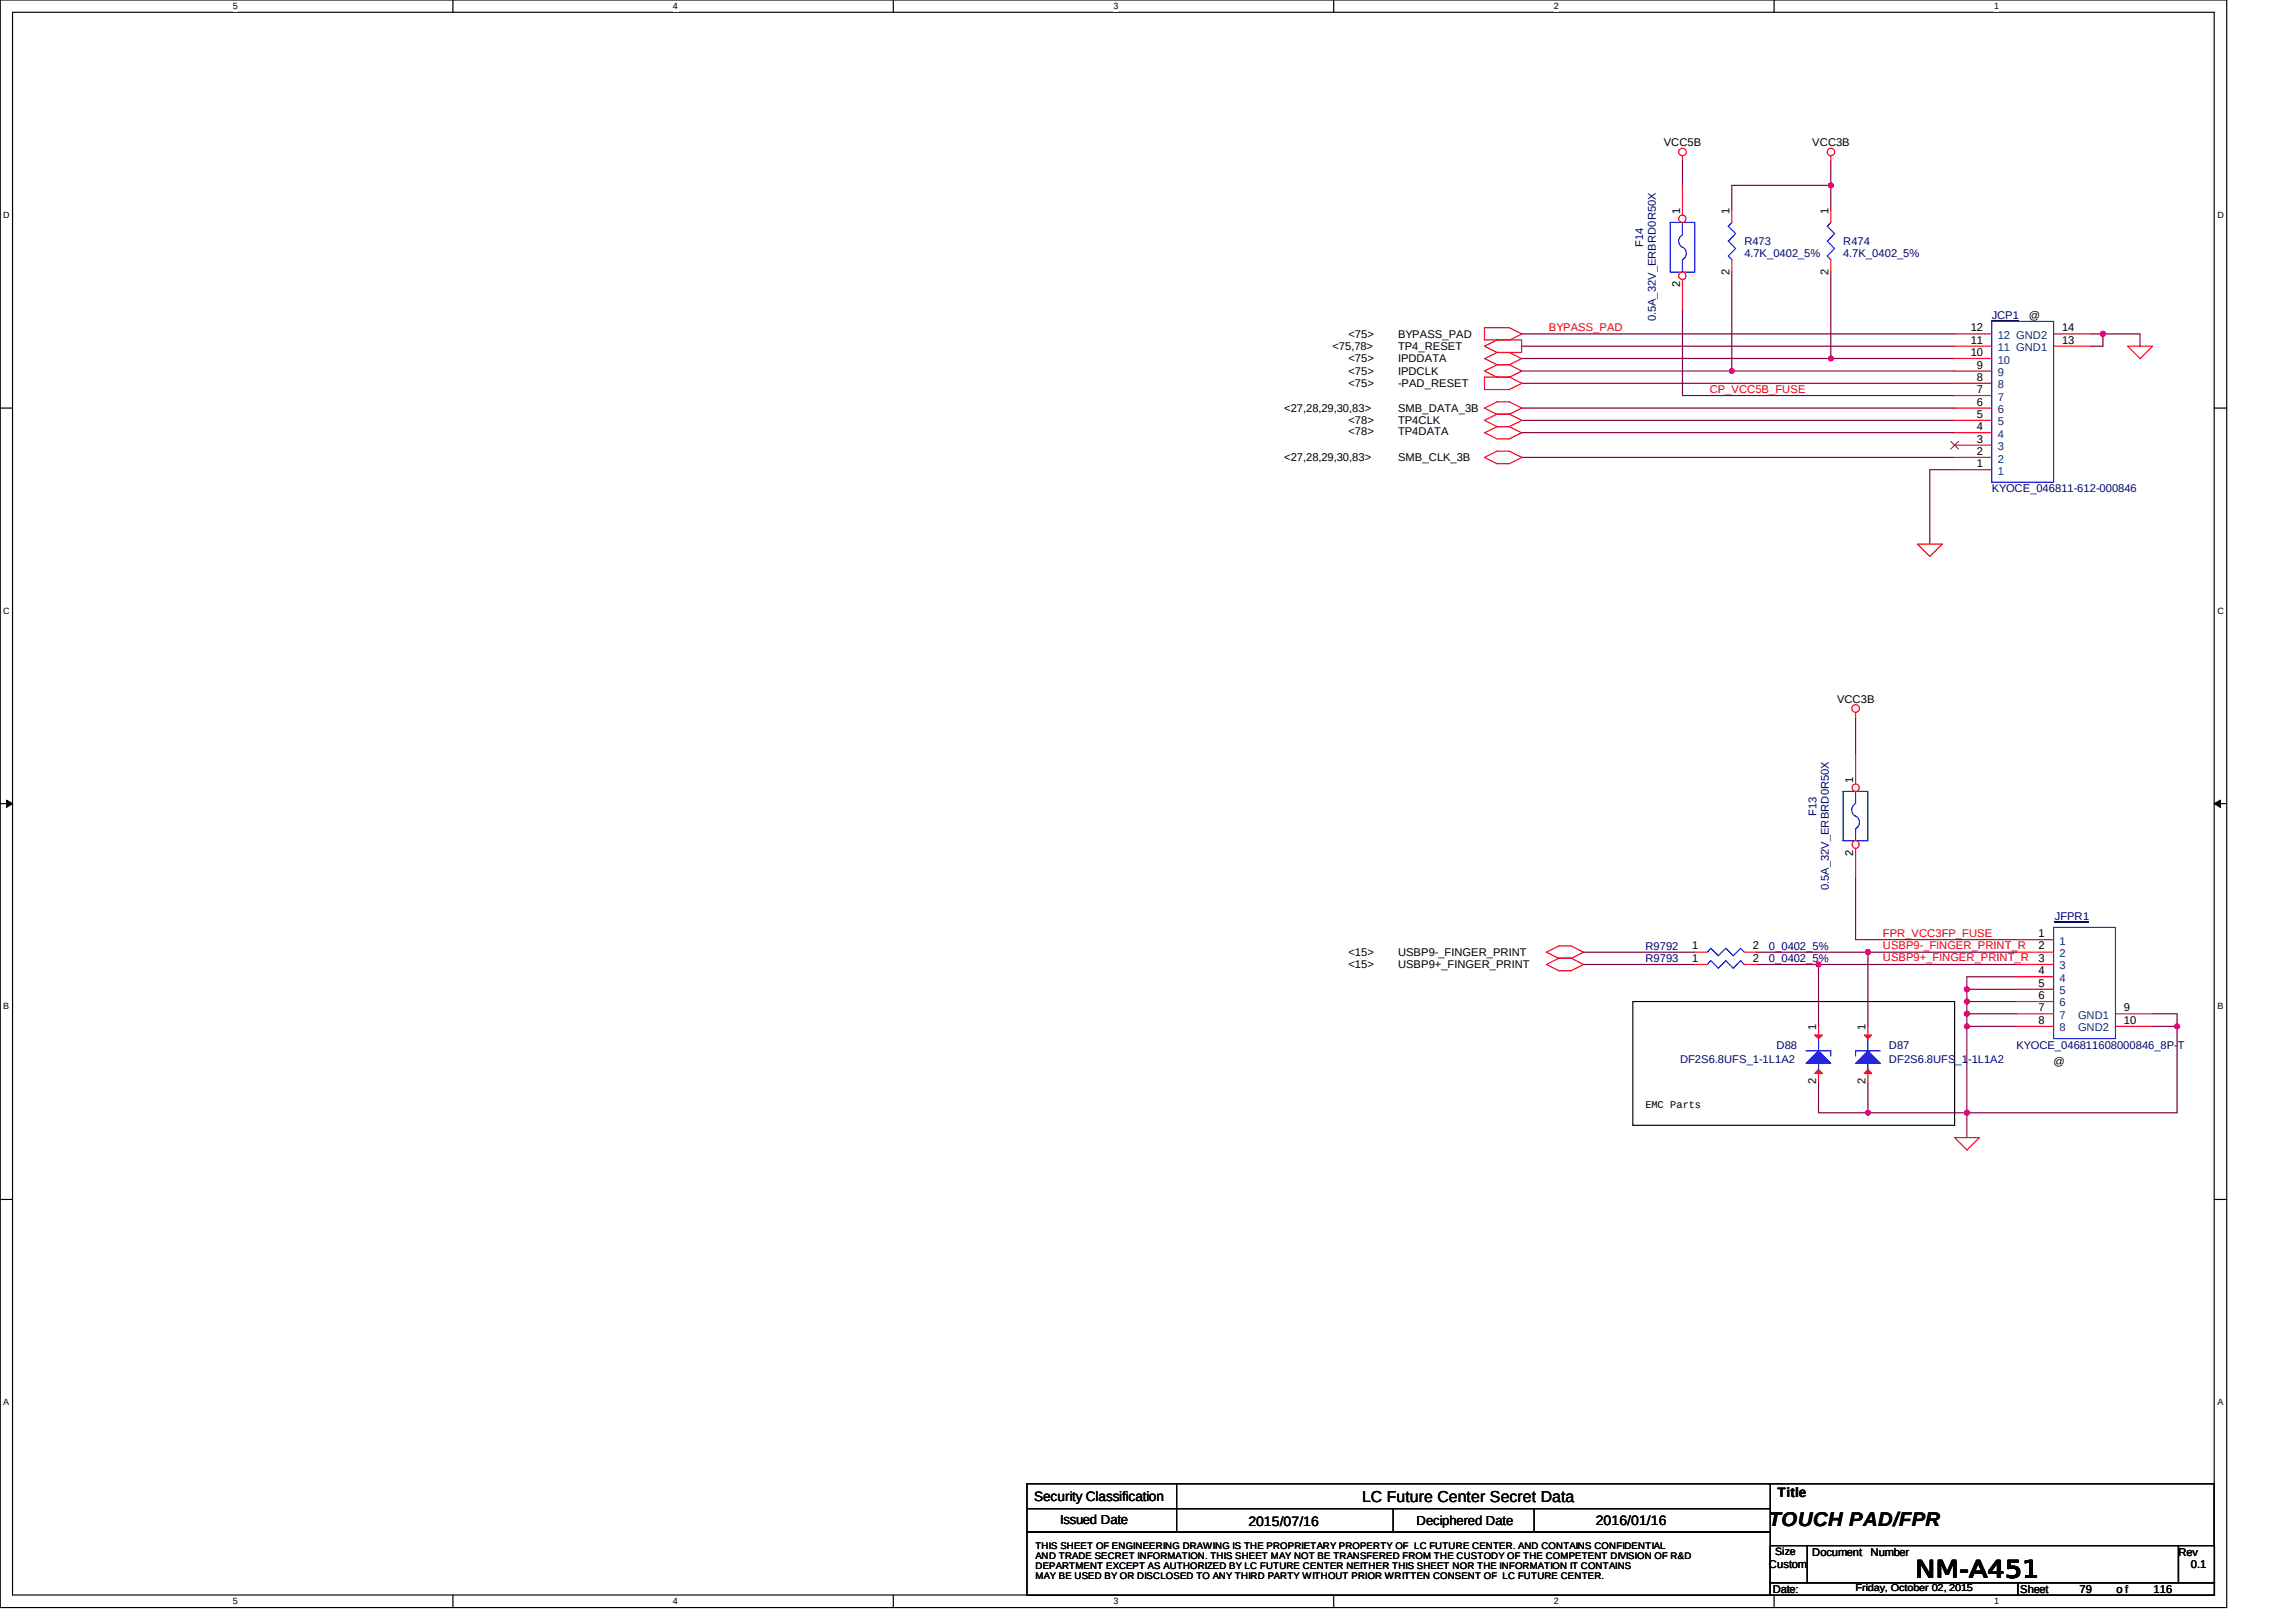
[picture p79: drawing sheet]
<svg xmlns="http://www.w3.org/2000/svg" width="297mm" height="210mm" viewBox="0 0 297 210" stroke-linecap="round" stroke-linejoin="round" font-family="sans-serif">
<defs><g id="words">
<text font-size="3" x="247.8" y="204.1">NM-A451</text>
<text font-size="2.6" x="228.8" y="197.5">TOUCH PAD/FPR</text>
<text font-size="2" x="176.2" y="194.3">LC Future Center Secret Data</text>
<g font-size="1.8">
<text x="133.8" y="194.2">Security Classification</text>
<text x="161.5" y="197.5">2015/07/16</text>
<text x="206.4" y="197.3">2016/01/16</text>
<text x="230" y="193.8">Title</text>
</g>
<g font-size="1.7">
<text x="137.2" y="197.2">Issued Date</text>
<text x="183.3" y="197.4">Deciphered Date</text>
</g>
<g font-size="1.4">
<text x="215.3" y="18.9">VCC5B</text>
<text x="234.5" y="18.9">VCC3B</text>
<text x="217.3" y="27.7" transform="rotate(-90 217.3 27.7)">1</text>
<text x="223.7" y="27.7" transform="rotate(-90 223.7 27.7)">1</text>
<text x="236.5" y="27.7" transform="rotate(-90 236.5 27.7)">1</text>
<text x="223.7" y="35.5" transform="rotate(-90 223.7 35.5)">2</text>
<text x="236.5" y="35.5" transform="rotate(-90 236.5 35.5)">2</text>
<text x="217.3" y="37.1" transform="rotate(-90 217.3 37.1)">2</text>
<text x="262.5" y="41.3">@</text>
<text x="172.4" y="45.3">&lt;75,78&gt;</text>
<text x="174.4" y="43.7">&lt;75&gt;</text>
<text x="174.4" y="46.9">&lt;75&gt;</text>
<text x="180.9" y="43.7">BYPASS_PAD</text>
<text x="180.9" y="45.3">TP4_RESET</text>
<text x="180.9" y="46.9">IPDDATA</text>
<text x="255" y="46.1">10</text>
<text x="255" y="44.5">11</text>
<text x="255" y="42.9">12</text>
<text x="255.7" y="47.7">9</text>
<text x="266.8" y="44.5">13</text>
<text x="266.8" y="42.9">14</text>
<text x="166.1" y="53.3">&lt;27,28,29,30,83&gt;</text>
<text x="174.4" y="48.5">&lt;75&gt;</text>
<text x="174.4" y="50.1">&lt;75&gt;</text>
<text x="180.9" y="48.5">IPDCLK</text>
<text x="180.9" y="50.1">-PAD_RESET</text>
<text x="180.9" y="53.3">SMB_DATA_3B</text>
<text x="255.7" y="52.5">6</text>
<text x="255.7" y="50.9">7</text>
<text x="255.7" y="49.3">8</text>
<text x="166.1" y="59.7">&lt;27,28,29,30,83&gt;</text>
<text x="174.4" y="56.3">&lt;78&gt;</text>
<text x="174.4" y="54.9">&lt;78&gt;</text>
<text x="180.9" y="56.3">TP4DATA</text>
<text x="180.9" y="54.9">TP4CLK</text>
<text x="180.9" y="59.7">SMB_CLK_3B</text>
<text x="255.7" y="58.9">2</text>
<text x="255.7" y="57.3">3</text>
<text x="255.7" y="55.7">4</text>
<text x="255.7" y="54.1">5</text>
<text x="255.7" y="60.5">1</text>
<text x="237.7" y="90.9">VCC3B</text>
<text x="239.7" y="101.3" transform="rotate(-90 239.7 101.3)">1</text>
<text x="239.7" y="110.7" transform="rotate(-90 239.7 110.7)">2</text>
<text x="174.4" y="123.7">&lt;15&gt;</text>
<text x="174.4" y="125.3">&lt;15&gt;</text>
<text x="180.9" y="123.7">USBP9-_FINGER_PRINT</text>
<text x="180.9" y="125.3">USBP9+_FINGER_PRINT</text>
<text x="218.9" y="122.9">1</text>
<text x="218.9" y="124.5">1</text>
<text x="226.8" y="122.9">2</text>
<text x="226.8" y="124.5">2</text>
<text x="263.7" y="121.3">1</text>
<text x="263.7" y="122.9">2</text>
<text x="263.7" y="124.5">3</text>
<text x="263.7" y="126.1">4</text>
<text x="263.7" y="127.7">5</text>
<text x="263.7" y="129.3">6</text>
<text x="263.7" y="130.9">7</text>
<text x="274.8" y="130.9">9</text>
<text x="234.9" y="133.3" transform="rotate(-90 234.9 133.3)">1</text>
<text x="241.3" y="133.3" transform="rotate(-90 241.3 133.3)">1</text>
<text x="263.7" y="132.5">8</text>
<text x="265.7" y="137.8">@</text>
<text x="274.8" y="132.5">10</text>
<text x="234.9" y="140.3" transform="rotate(-90 234.9 140.3)">2</text>
<text x="241.3" y="140.3" transform="rotate(-90 241.3 140.3)">2</text>
<text x="228.8" y="202.9">Custom</text>
<text x="229.7" y="201.3">Size</text>
<text x="234.5" y="201.3">Document</text>
<text x="242" y="201.3">Number</text>
<text x="281.8" y="201.3">Rev</text>
<text x="283.4" y="202.9">0.1</text>
<text x="229.3" y="206.1">Date:</text>
<text x="261.3" y="206.1">Sheet</text>
<text x="269" y="206.1">79</text>
<text x="273.8" y="206.1">o f</text>
<text x="278.6" y="206.1">116</text>
</g>
<g font-size="1.4" fill="#000080">
<text x="212.6" y="32" transform="rotate(-90 212.6 32)">F14</text>
<text x="225.7" y="31.7">R473</text>
<text x="225.7" y="33.3">4.7K_0402_5%</text>
<text x="238.4" y="31.7">R474</text>
<text x="238.4" y="33.3">4.7K_0402_5%</text>
<text x="214.2" y="41.6" transform="rotate(-90 214.2 41.6)">0.5A_32V_ERBRD0R50X</text>
<text x="257.7" y="41.3">JCP1</text>
<text x="257.7" y="63.7">KYOCE_046811-612-000846</text>
<text x="235" y="105.6" transform="rotate(-90 235 105.6)">F13</text>
<text x="236.6" y="115.2" transform="rotate(-90 236.6 115.2)">0.5A_32V_ERBRD0R50X</text>
<text x="265.8" y="119.1">JFPR1</text>
<text x="212.9" y="122.9">R9792</text>
<text x="212.9" y="124.5">R9793</text>
<text x="228.8" y="122.9">0_0402_5%</text>
<text x="228.8" y="124.5">0_0402_5%</text>
<text x="217.3" y="137.6">DF2S6.8UFS_1-1L1A2</text>
<text x="229.8" y="135.7">D88</text>
<text x="244.4" y="135.7">D87</text>
<text x="244.4" y="137.6">DF2S6.8UFS_1-1L1A2</text>
<text x="260.9" y="135.7">KYOCE_046811608000846_8P-T</text>
</g>
<g font-size="1.4" fill="#f00">
<text x="200.4" y="42.8">BYPASS_PAD</text>
<text x="221.2" y="50.8">CP_VCC5B_FUSE</text>
<text x="243.6" y="121.2">FPR_VCC3FP_FUSE</text>
<text x="243.6" y="122.8">USBP9-_FINGER_PRINT_R</text>
<text x="243.6" y="124.4">USBP9+_FINGER_PRINT_R</text>
</g>
<g font-size="1.4" fill="#004080">
<text x="258.5" y="47.1">10</text>
<text x="258.5" y="45.4">11 GND1</text>
<text x="258.5" y="43.9">12 GND2</text>
<text x="258.5" y="53.4">6</text>
<text x="258.5" y="51.9">7</text>
<text x="258.5" y="50.2">8</text>
<text x="258.5" y="48.6">9</text>
<text x="258.5" y="59.9">2</text>
<text x="258.5" y="58.2">3</text>
<text x="258.5" y="56.7">4</text>
<text x="258.5" y="55">5</text>
<text x="258.5" y="61.5">1</text>
<text x="266.5" y="122.3">1</text>
<text x="266.5" y="123.9">2</text>
<text x="266.5" y="125.4">3</text>
<text x="266.5" y="127.1">4</text>
<text x="266.5" y="128.7">5</text>
<text x="266.5" y="130.2">6</text>
<text x="266.5" y="131.9">7</text>
<text x="268.9" y="131.9">GND1</text>
<text x="266.5" y="133.5">8</text>
<text x="268.9" y="133.5">GND2</text>
</g>
<g font-size="1.3">
<text x="212.9" y="143.4">EMC Parts</text>
<text x="240.1" y="206">Friday, October 02, 2015</text>
</g>
<g font-size="1.2">
<text x="30.1" y="1.2">5</text>
<text x="87.1" y="1.2">4</text>
<text x="144" y="1.2">3</text>
<text x="201" y="1.2">2</text>
<text x="258" y="1.2">1</text>
<text x=".4" y="28.2">D</text>
<text x="286.9" y="28.2">D</text>
<text x=".4" y="79.4">C</text>
<text x="286.9" y="79.4">C</text>
<text x=".4" y="130.6">B</text>
<text x="286.9" y="130.6">B</text>
<text x=".4" y="181.8">A</text>
<text x="286.9" y="181.8">A</text>
<text x="134" y="200.5">THIS SHEET OF ENGINEERING DRAWING IS THE PROPRIETARY PROPERTY OF LC FUTURE CENTER. AND CONTAINS CONFIDENTIAL</text>
<text x="134" y="201.8">AND TRADE SECRET INFORMATION. THIS SHEET MAY NOT BE TRANSFERED FROM THE CUSTODY OF THE COMPETENT DIVISION OF R&amp;D</text>
<text x="134" y="203.1">DEPARTMENT EXCEPT AS AUTHORIZED BY LC FUTURE CENTER NEITHER THIS SHEET NOR THE INFORMATION IT CONTAINS</text>
<text x="30.1" y="207.6">5</text>
<text x="87.1" y="207.6">4</text>
<text x="134" y="204.4">MAY BE USED BY OR DISCLOSED TO ANY THIRD PARTY WITHOUT PRIOR WRITTEN CONSENT OF LC FUTURE CENTER.</text>
<text x="144" y="207.6">3</text>
<text x="201" y="207.6">2</text>
<text x="258" y="207.6">1</text>
</g>
</g></defs>
<path d="M0 0h288.1v208h-288.1zM1.6 1.6h284.9v204.8h-284.9z" fill="none" stroke="#000" stroke-width=".15"/>
<g fill="#fff">
<path d="M30.1 .1h.7v1.3h-.7z" fill-rule="evenodd"/>
<path d="M30.1 206.6h.7v1.3h-.7z" fill-rule="evenodd"/>
</g>
<path d="M58.6 0v1.6M58.6 206.4v1.6" fill="none" stroke="#000" stroke-width=".15"/>
<g fill="#fff">
<path d="M87.1 .1h.6v1.3h-.6z" fill-rule="evenodd"/>
<path d="M87.1 206.6h.6v1.3h-.6z" fill-rule="evenodd"/>
</g>
<path d="M115.6 0v1.6M115.6 206.4v1.6" fill="none" stroke="#000" stroke-width=".15"/>
<g fill="#fff">
<path d="M144 .1h.7v1.3h-.7z" fill-rule="evenodd"/>
<path d="M144 206.6h.7v1.3h-.7z" fill-rule="evenodd"/>
</g>
<path d="M172.5 0v1.6M172.5 206.4v1.6" fill="none" stroke="#000" stroke-width=".15"/>
<g fill="#fff">
<path d="M201 .1h.6v1.3h-.6z" fill-rule="evenodd"/>
<path d="M201 206.6h.6v1.3h-.6z" fill-rule="evenodd"/>
</g>
<path d="M229.5 0v1.6M229.5 206.4v1.6" fill="none" stroke="#000" stroke-width=".15"/>
<g fill="#fff">
<path d="M258 .1h.6v1.3h-.6z" fill-rule="evenodd"/>
<path d="M258 206.6h.6v1.3h-.6z" fill-rule="evenodd"/>
<path d="M.4 27.2h.9v1.3h-.9z" fill-rule="evenodd"/>
<path d="M286.9 27.2h.8v1.3h-.8z" fill-rule="evenodd"/>
<path d="M.4 78.4h.9v1.3h-.9z" fill-rule="evenodd"/>
<path d="M286.9 78.4h.8v1.3h-.8z" fill-rule="evenodd"/>
</g>
<path d="M0 52.8h1.6M286.5 52.8h1.6" fill="none" stroke="#000" stroke-width=".15"/>
<g fill="#fff">
<path d="M.4 129.6h.8v1.3h-.8z" fill-rule="evenodd"/>
<path d="M286.9 129.6h.8v1.3h-.8z" fill-rule="evenodd"/>
</g>
<path d="M0 104h1.6M286.5 104h1.6" fill="none" stroke="#000" stroke-width=".15"/>
<path d="M.8 103.5l.8 .5-.8 .5zM286.5 104l.8-.5v1z" fill="#000"/>
<path d="M.8 103.5l.8 .5-.8 .5zM286.5 104l.8-.5v1z" fill="none" stroke="#000" stroke-width=".13"/>
<g fill="#fff">
<path d="M.4 180.8h.8v1.3h-.8z" fill-rule="evenodd"/>
<path d="M286.9 180.8h.8v1.3h-.8z" fill-rule="evenodd"/>
</g>
<path d="M211.2 129.6h41.7v16h-41.7zM0 155.2h1.6M286.5 155.2h1.6" fill="none" stroke="#000" stroke-width=".15"/>
<g fill="none" stroke="#800040" stroke-width=".15">
<path d="M217.7 20.8v3.2M236.9 35.2v11.2M196.8 43.2h56.1M196.8 44.8h56.1M196.8 46.4h56.1M196.8 49.6h56.1M196.8 52.8h56.1M196.8 54.4h56.1M196.8 56h56.1M196.8 59.2h56.1M217.7 40v11.2h35.2M224 48h28.9"/>
<path d="M204.9 123.2h14.4M204.9 124.8h14.4M227.3 123.2h14.4M227.3 124.8h8"/>
</g>
<circle cx="236.9" cy="46.4" r=".32" fill="#f0f"/>
<circle cx="236.9" cy="46.4" r=".32" fill="none" stroke="#f0f" stroke-width=".15"/>
<path d="M224 35.2v12.8h-27.2" fill="none" stroke="#800040" stroke-width=".15"/>
<circle cx="224.1" cy="48" r=".32" fill="#f0f"/>
<circle cx="224.1" cy="48" r=".32" fill="none" stroke="#f0f" stroke-width=".15"/>
<path d="M236.9 24h-12.9v3.2" fill="none" stroke="#800040" stroke-width=".15"/>
<circle cx="236.9" cy="24" r=".32" fill="#f0f"/>
<circle cx="236.9" cy="24" r=".32" fill="none" stroke="#f0f" stroke-width=".15"/>
<path d="M236.9 20.8v6.4M240.1 121.6h20.8M254.5 128v1.6" fill="none" stroke="#800040" stroke-width=".15"/>
<circle cx="254.5" cy="129.6" r=".32" fill="#f0f"/>
<circle cx="254.5" cy="129.6" r=".32" fill="none" stroke="#f0f" stroke-width=".15"/>
<path d="M254.5 128h6.4" fill="none" stroke="#800040" stroke-width=".15"/>
<circle cx="254.5" cy="128" r=".32" fill="#f0f"/>
<circle cx="254.5" cy="128" r=".32" fill="none" stroke="#f0f" stroke-width=".15"/>
<path d="M240.1 92.8v4.8M240.1 113.6v8M260.9 126.4h-6.4v1.6M260.9 129.6h-6.4v1.6M278.5 131.2h3.2v1.6" fill="none" stroke="#800040" stroke-width=".15"/>
<circle cx="281.7" cy="132.8" r=".32" fill="#f0f"/>
<circle cx="281.7" cy="132.8" r=".32" fill="none" stroke="#f0f" stroke-width=".15"/>
<path d="M270.5 44.8h1.6M270.5 43.2h6.4v1.6M252.9 60.8h-3.2v9.6M278.5 132.8h3.2v11.2h-27.2v3.2" fill="none" stroke="#800040" stroke-width=".15"/>
<circle cx="272.1" cy="43.2" r=".33" fill="#f0f"/>
<circle cx="272.1" cy="43.2" r=".33" fill="none" stroke="#f0f" stroke-width=".15"/>
<path d="M272.1 43.2v1.6M260.9 131.2h-6.4v1.6" fill="none" stroke="#800040" stroke-width=".15"/>
<circle cx="254.5" cy="131.2" r=".32" fill="#f0f"/>
<circle cx="254.5" cy="131.2" r=".32" fill="none" stroke="#f0f" stroke-width=".15"/>
<circle cx="254.5" cy="132.8" r=".32" fill="#f0f"/>
<circle cx="254.5" cy="132.8" r=".32" fill="none" stroke="#f0f" stroke-width=".15"/>
<path d="M241.7 123.2v9.6M260.9 132.8h-6.4v11.2" fill="none" stroke="#800040" stroke-width=".15"/>
<circle cx="241.6" cy="123.2" r=".32" fill="#f0f"/>
<circle cx="241.6" cy="123.2" r=".32" fill="none" stroke="#f0f" stroke-width=".15"/>
<path d="M235.3 124.8v8M241.7 123.2h19.2" fill="none" stroke="#800040" stroke-width=".15"/>
<circle cx="235.3" cy="124.8" r=".32" fill="#f0f"/>
<circle cx="235.3" cy="124.8" r=".32" fill="none" stroke="#f0f" stroke-width=".15"/>
<path d="M235.3 124.8h25.6M241.7 140v4h12.8" fill="none" stroke="#800040" stroke-width=".15"/>
<circle cx="241.7" cy="144" r=".31" fill="#f0f"/>
<circle cx="241.7" cy="144" r=".31" fill="none" stroke="#f0f" stroke-width=".15"/>
<circle cx="254.5" cy="144" r=".32" fill="#f0f"/>
<circle cx="254.5" cy="144" r=".32" fill="none" stroke="#f0f" stroke-width=".15"/>
<path d="M235.3 140v4h6.4" fill="none" stroke="#800040" stroke-width=".15"/>
<g fill="none" stroke="#f00" stroke-width=".15">
<path d="M217.7 20.1v.7M236.9 20.1v.7M192.1 48.8h3.2l1.6 .8-1.6 .8h-3.2zM192.1 46.4l1.6 .8M192.1 56l1.6 .8h1.6l1.6-.8M192.1 59.2l1.6-.8h1.6l1.6 .8-1.6 .8h-1.6zM193.7 44l-1.6 .8 1.6 .8M193.7 47.2h1.6M193.7 47.2l-1.6 .8 1.6 .8M193.7 45.6l-1.6 .8M193.7 53.6l-1.6-.8 1.6-.8h1.6l1.6 .8-1.6 .8M193.7 55.2l-1.6-.8 1.6-.8h1.6l1.6 .8-1.6 .8"/>
<path d="M193.7 55.2h1.6M193.7 55.2l-1.6 .8M195.3 44l1.6-.8-1.6-.8h-3.2v1.6h4.7v1.6h-3.1M195.3 47.2l1.6 .8-1.6 .8M195.3 45.6l1.6 .8M195.3 55.2l1.6 .8M196.9 46.4l-1.6 .8M252.9 44.8h4.8M252.9 59.2h4.8M252.9 57.6h4.8M252.9 56h4.8M252.9 54.4h4.8"/>
<path d="M252.9 52.8h4.8M252.9 51.2h4.8M252.9 49.6h4.8M252.9 48h4.8M252.9 46.4h4.8M252.9 43.2h4.8M265.7 44.8h4.8M265.7 43.2h4.8M276.9 46.4l1.6-1.6h-3.2l1.6 1.6M248.1 70.4h3.2l-1.6 1.6zM252.9 60.8h4.8M240.1 92.2v.6"/>
<path d="M201.6 122.4h1.7l1.6 .8-1.6 .8M201.6 124h1.7l1.6 .8-1.6 .8h-1.7M201.7 122.4l-1.6 .8 1.6 .8M201.7 124l-1.6 .8 1.6 .8M219.3 123.2h1.6M219.3 124.8h1.6M225.7 123.2h1.6M225.7 124.8h1.6M260.9 123.2h4.8M260.9 124.8h4.8M260.9 121.6h4.8M260.9 126.4h4.8"/>
<path d="M260.9 128h4.8M260.9 129.6h4.8M260.9 131.2h4.8M260.9 132.8h4.8M273.7 131.2h4.8M273.7 132.8h4.8M254.5 148.8l1.6-1.6h-3.2l1.6 1.6"/>
<circle cx="217.7" cy="19.7" r=".49"/>
<circle cx="236.9" cy="19.7" r=".48"/>
<circle cx="240.1" cy="91.7" r=".49"/>
</g>
<path d="M132.9 192h96.1v3.2h-96.1zM132.9 195.2h96.1v3.1h-96.1zM132.9 198.3h96.1v8.1h-96.1zM152.2 192v6.3M180.2 195.2v3.1M198.5 195.2v3.1M228.8 192h57.7v8M229 200h4.8v4.8h-4.8zM229 204.8h32.1v1.6h-32.1zM233.8 200h48v4.8h-48zM261 204.8h25.5v1.6h-25.5zM281.8 200h4.7v4.8h-4.7z" fill="none" stroke="#000" stroke-width=".15"/>
<path d="M257.7 41.6h8v20.8h-8zM220.9 123.2l.4-.5 1 1M220.9 124.8l.4-.5 1 1M225.7 123.2l-.5-.5-1 1-.9-1-1 1M225.7 124.8l-.5-.5-1 1-.9-1-1 1M265.7 120h8v14.4h-8z" fill="none" stroke="#00f" stroke-width=".15"/>
<path d="M257.7 41.5h3.5" fill="none" stroke="#000080" stroke-width=".13"/>
<path d="M252.4 57.1l1 1M253.4 57.1l-1 1" fill="none" stroke="#804000" stroke-width=".13"/>
<path d="M265.8 119.3h4.4" fill="none" stroke="#000080" stroke-width=".14"/>
<path d="M241.7 136l1.6 1.6h-3.2z" fill="#00f"/>
<path d="M241.7 136l1.6 1.6h-3.2zM241.7 134.4v1.6M241.7 137.6v.8M243.3 136h-3.2v.7" fill="none" stroke="#00f" stroke-width=".15"/>
<path d="M241.2 133.9h.9l-.4 .5z" fill="#f00"/>
<path d="M241.2 133.9h.9l-.4 .5zM241.7 132.8v1.6" fill="none" stroke="#f00" stroke-width=".15"/>
<path d="M241.7 138.4l.4 .5h-.9z" fill="#f00"/>
<path d="M224 27.2v1.6M224 33.6v1.6M241.7 138.4l.4 .5h-.9zM241.7 138.4v1.6" fill="none" stroke="#f00" stroke-width=".15"/>
<path d="M223.6 31.2l.9 1-.9 .9 .5 .5M224.1 28.8l-.5 .5 .9 .9-.9 1" fill="none" stroke="#00f" stroke-width=".15"/>
<path d="M233.6 137.6l1.7-1.6 1.6 1.6z" fill="#00f"/>
<path d="M233.6 137.6l1.7-1.6 1.6 1.6zM233.6 136h3.3v.7M235.3 134.4v1.6M235.3 137.6v.8" fill="none" stroke="#00f" stroke-width=".15"/>
<path d="M234.8 133.9h1l-.5 .5z" fill="#f00"/>
<path d="M234.8 133.9h1l-.5 .5zM235.3 132.8v1.6" fill="none" stroke="#f00" stroke-width=".15"/>
<path d="M235.3 138.4l.5 .5h-1z" fill="#f00"/>
<path d="M236.9 27.2v1.6M236.9 33.6v1.6M235.3 138.4l.5 .5h-1zM235.3 138.4v1.6" fill="none" stroke="#f00" stroke-width=".15"/>
<path d="M216.1 28.8h3.2v6.4h-3.2zM217.7 30.4a.94 .94 0 0 0 0 1.6M217.7 32a.94 .94 0 0 1 0 1.6M217.7 28.8v1.6M217.7 33.6v1.6M236.4 31.2l.9 1-.9 .9 .5 .5M236.9 28.8l-.5 .5 .9 .9-.9 1" fill="none" stroke="#00f" stroke-width=".15"/>
<circle cx="217.7" cy="35.7" r=".47" fill="#fff"/>
<g fill="none" stroke="#f00" stroke-width=".15">
<path d="M217.7 36.2v3.8"/>
<circle cx="217.7" cy="35.7" r=".47"/>
</g>
<circle cx="217.7" cy="28.3" r=".47" fill="#fff"/>
<g fill="none" stroke="#f00" stroke-width=".15">
<path d="M217.7 24v3.8"/>
<circle cx="217.7" cy="28.3" r=".47"/>
</g>
<path d="M238.4 102.4h3.3v6.4h-3.3zM240.1 104a.97 .97 0 0 0 0 1.7M240.1 105.6a.94 .94 0 0 1 0 1.6M240.1 102.4v1.6M240.1 107.2v1.6" fill="none" stroke="#00f" stroke-width=".15"/>
<circle cx="240" cy="109.3" r=".48" fill="#fff"/>
<g fill="none" stroke="#f00" stroke-width=".15">
<path d="M240.1 109.8v3.8"/>
<circle cx="240" cy="109.3" r=".48"/>
</g>
<circle cx="240.1" cy="101.9" r=".47" fill="#fff"/>
<g fill="none" stroke="#f00" stroke-width=".15">
<path d="M240.1 97.6v3.9"/>
<circle cx="240.1" cy="101.9" r=".47"/>
</g>
<circle cx="236.9" cy="46.4" r=".32" fill="#f0f"/>
<circle cx="236.9" cy="46.4" r=".32" fill="none" stroke="#f0f" stroke-width=".15"/>
<circle cx="224.1" cy="48" r=".32" fill="#f0f"/>
<circle cx="224.1" cy="48" r=".32" fill="none" stroke="#f0f" stroke-width=".15"/>
<circle cx="236.9" cy="24" r=".32" fill="#f0f"/>
<circle cx="236.9" cy="24" r=".32" fill="none" stroke="#f0f" stroke-width=".15"/>
<circle cx="254.5" cy="129.6" r=".32" fill="#f0f"/>
<circle cx="254.5" cy="129.6" r=".32" fill="none" stroke="#f0f" stroke-width=".15"/>
<circle cx="254.5" cy="128" r=".32" fill="#f0f"/>
<circle cx="254.5" cy="128" r=".32" fill="none" stroke="#f0f" stroke-width=".15"/>
<circle cx="281.7" cy="132.8" r=".32" fill="#f0f"/>
<circle cx="281.7" cy="132.8" r=".32" fill="none" stroke="#f0f" stroke-width=".15"/>
<circle cx="272.1" cy="43.2" r=".33" fill="#f0f"/>
<circle cx="272.1" cy="43.2" r=".33" fill="none" stroke="#f0f" stroke-width=".15"/>
<circle cx="254.5" cy="131.2" r=".32" fill="#f0f"/>
<circle cx="254.5" cy="131.2" r=".32" fill="none" stroke="#f0f" stroke-width=".15"/>
<circle cx="254.5" cy="132.8" r=".32" fill="#f0f"/>
<circle cx="254.5" cy="132.8" r=".32" fill="none" stroke="#f0f" stroke-width=".15"/>
<circle cx="241.6" cy="123.2" r=".32" fill="#f0f"/>
<circle cx="241.6" cy="123.2" r=".32" fill="none" stroke="#f0f" stroke-width=".15"/>
<circle cx="235.3" cy="124.8" r=".32" fill="#f0f"/>
<circle cx="235.3" cy="124.8" r=".32" fill="none" stroke="#f0f" stroke-width=".15"/>
<circle cx="241.7" cy="144" r=".31" fill="#f0f"/>
<circle cx="241.7" cy="144" r=".31" fill="none" stroke="#f0f" stroke-width=".15"/>
<circle cx="254.5" cy="144" r=".32" fill="#f0f"/>
<circle cx="254.5" cy="144" r=".32" fill="none" stroke="#f0f" stroke-width=".15"/>
<use href="#words"/>
</svg>
